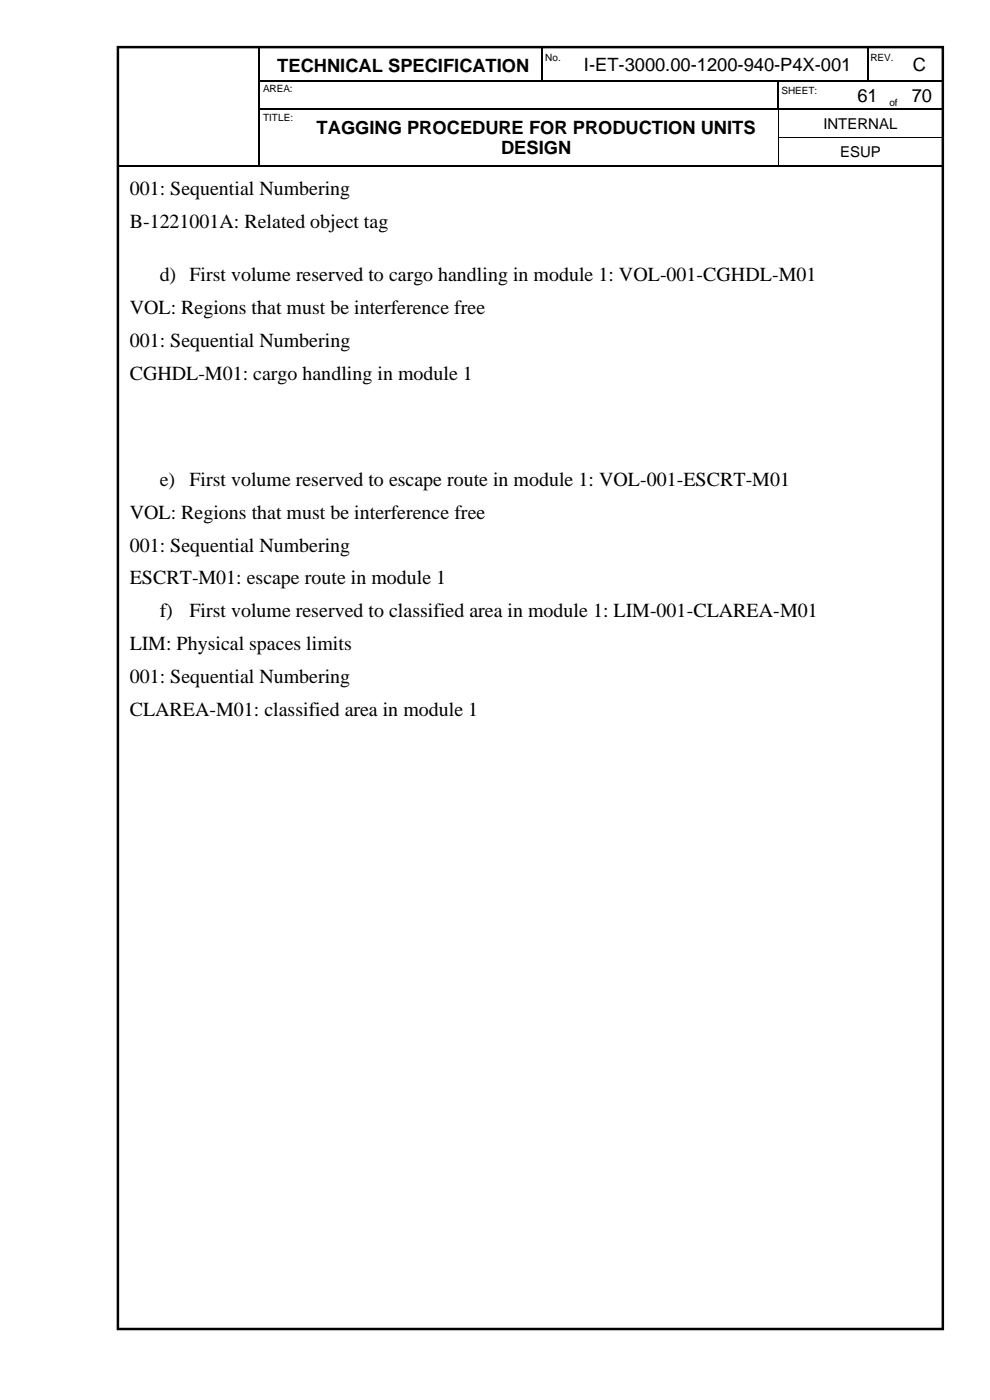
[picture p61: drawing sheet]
<svg xmlns="http://www.w3.org/2000/svg" width="210mm" height="297mm" viewBox="0 0 210 297" stroke-linecap="round" stroke-linejoin="round" font-family="sans-serif">
<defs><g id="words">
<g font-size="4.2">
<text x="27.5" y="41.5">001: Sequential Numbering</text>
<text x="27.5" y="48.4">B-1221001A: Related object tag</text>
<text x="33.9" y="59.7">d) First volume reserved to cargo handling in module 1: VOL-001-CGHDL-M01</text>
<text x="27.5" y="66.6">VOL: Regions that must be interference free</text>
<text x="27.5" y="73.6">001: Sequential Numbering</text>
<text x="27.5" y="80.6">CGHDL-M01: cargo handling in module 1</text>
<text x="33.9" y="103.1">e)</text>
<text x="40.2" y="103.1">First volume reserved to escape route in module 1: VOL-001-ESCRT-M01</text>
<text x="27.5" y="110">VOL: Regions that must be interference free</text>
<text x="27.5" y="117">001: Sequential Numbering</text>
<text x="27.5" y="124">ESCRT-M01: escape route in module 1</text>
<text x="33.9" y="131">f)</text>
<text x="40.2" y="131">First volume reserved to classified area in module 1: LIM-001-CLAREA-M01</text>
<text x="27.5" y="138">LIM: Physical spaces limits</text>
<text x="27.5" y="145">001: Sequential Numbering</text>
<text x="27.5" y="152">CLAREA-M01: classified area in module 1</text>
</g>
<g font-size="3.9">
<text x="58.8" y="15.3">TECHNICAL SPECIFICATION</text>
<text x="123.8" y="15.1">I-ET-3000.00-1200-940-P4X-001</text>
<text x="193.7" y="15.1">C</text>
<text x="181.9" y="21.5">61</text>
<text x="193.4" y="21.5">70</text>
<text x="67.2" y="28.3">TAGGING PROCEDURE FOR PRODUCTION UNITS</text>
<text x="106.3" y="32.8">DESIGN</text>
</g>
<g font-size="3.2">
<text x="174.7" y="27.3">INTERNAL</text>
<text x="178.2" y="33.3">ESUP</text>
</g>
<g font-size="2.1">
<text x="115.7" y="13">No.</text>
<text x="184.7" y="13">REV.</text>
<text x="55.8" y="19.6">AREA:</text>
<text x="165.8" y="19.9">SHEET:</text>
<text x="188.7" y="22.5">of</text>
<text x="55.8" y="25.6">TITLE:</text>
</g>
</g></defs>
<g fill="none" stroke="#000" stroke-width=".25">
<path d="M55 10v7M55 17.3v5.7M55.2 17.1h7.3M62.8 17.1h52.1M115 10v7M115.2 17.1h4.4M119.8 17.1h45.1M165.1 17.3v5.7M165.2 17.1h14.9M180.3 17.1h3.6M184.1 10v7M184.2 17.1h3.9"/>
<path d="M191.3 17.1h8.8M25 35.1h29.9M55 23.2v5.8M55 29.3v5.7M55.2 23.1h7.3M55.2 35.1h7.3M62.8 23.1h102.1M62.8 35.1h102.2M165.2 35.1h34.8M165.4 23.1h14.7M180.3 23.1h7.8M188.3 23.1h2.8"/>
<path d="M191.3 23.1h8.7M200.1 23.2v5.8M200.1 29.3v5.7"/>
</g>
<g fill="#000">
<path d="M54.9 17h.3v.3h-.3z" fill-rule="evenodd"/>
<path d="M62.5 17h.3v.3h-.3z" fill-rule="evenodd"/>
<path d="M114.9 17h.3v.3h-.3z" fill-rule="evenodd"/>
<path d="M119.6 17h.2v.3h-.2z" fill-rule="evenodd"/>
<path d="M164.9 17h.3v.3h-.3z" fill-rule="evenodd"/>
<path d="M180.1 17h.2v.3h-.2z" fill-rule="evenodd"/>
<path d="M183.9 17h.3v.3h-.3z" fill-rule="evenodd"/>
<path d="M188.1 17h.2v.3h-.2z" fill-rule="evenodd"/>
<path d="M188.3 17h1.8v.3h-1.8z" fill-rule="evenodd"/>
<path d="M190.1 17h.2v.3h-.2z" fill-rule="evenodd"/>
<path d="M190.3 17h.8v.3h-.8z" fill-rule="evenodd"/>
<path d="M191.1 17h.2v.3h-.2z" fill-rule="evenodd"/>
<path d="M54.9 23h.3v.2h-.3z" fill-rule="evenodd"/>
<path d="M54.9 29h.3v.3h-.3z" fill-rule="evenodd"/>
<path d="M54.9 35h.3v.3h-.3z" fill-rule="evenodd"/>
<path d="M62.5 23h.3v.2h-.3z" fill-rule="evenodd"/>
<path d="M62.5 35h.3v.3h-.3z" fill-rule="evenodd"/>
<path d="M164.9 23h.3v.2h-.3z" fill-rule="evenodd"/>
<path d="M165 29h.1v.3h-.1z" fill-rule="evenodd"/>
<path d="M165 35h.2v.3h-.2z" fill-rule="evenodd"/>
<path d="M165.2 23h.2v.2h-.2z" fill-rule="evenodd"/>
<path d="M180.1 23h.2v.2h-.2z" fill-rule="evenodd"/>
<path d="M188.1 23h.2v.2h-.2z" fill-rule="evenodd"/>
<path d="M191.1 23h.2v.2h-.2z" fill-rule="evenodd"/>
<path d="M200 23h.2v.2h-.2z" fill-rule="evenodd"/>
<path d="M200 29h.2v.3h-.2z" fill-rule="evenodd"/>
<path d="M200 35h.2v.3h-.2z" fill-rule="evenodd"/>
<path d="M200 35h.2v.3h-.2z" fill-rule="evenodd"/>
</g>
<path d="M165.1 23.2v5.8M165.1 29.3v5.7M165.1 29.1h34.9" fill="none" stroke="#000" stroke-width=".21"/>
<path d="M25 10h175v272h-175z" fill="none" stroke="#000" stroke-width=".53"/>
<use href="#words"/>
</svg>
